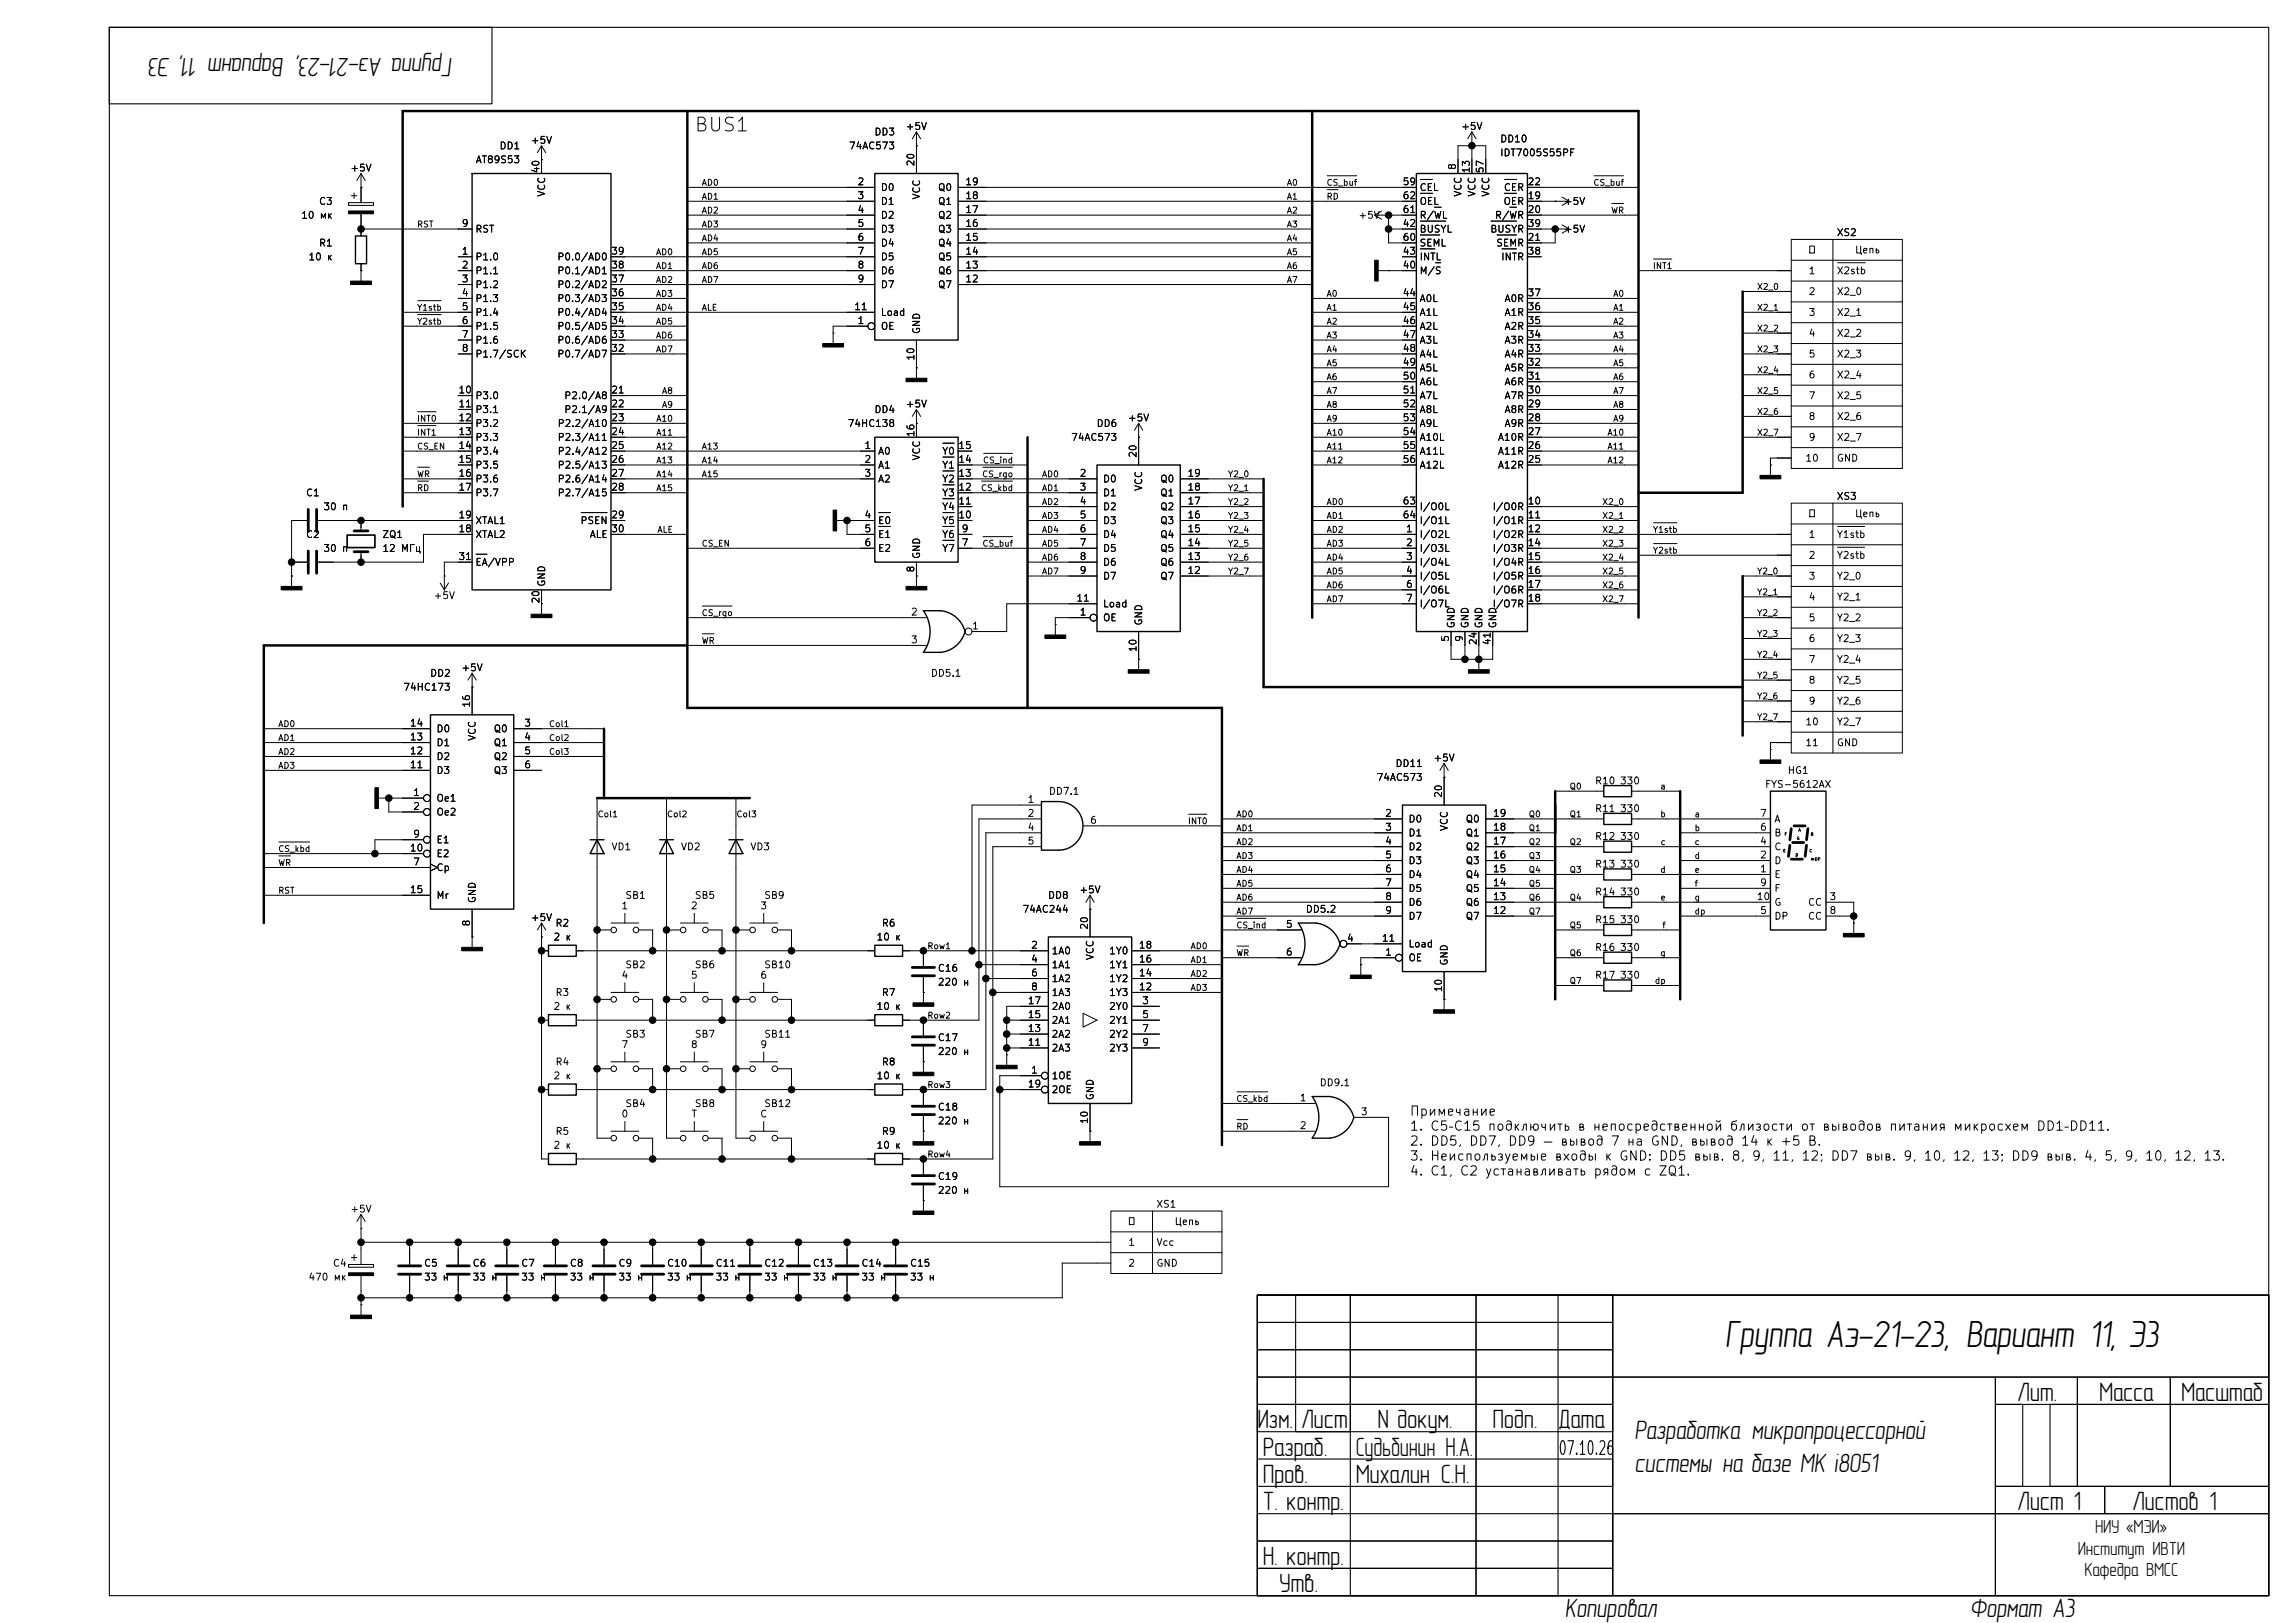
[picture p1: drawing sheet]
<svg xmlns="http://www.w3.org/2000/svg" width="420mm" height="297mm" viewBox="0 0 420 297" stroke-linecap="round" stroke-linejoin="round" font-family="sans-serif">
<defs><g id="words">
<text font-size="7" x="315.5" y="246.5">Группа Аэ-21-23, Вариант 11, Э3</text>
<g font-size="4.9">
<text x="82.8" y="10.6" transform="rotate(-180 82.8 10.6)">Группа Аэ-21-23, Вариант 11, Э3</text>
<text x="369" y="256.4">Лит.</text>
<text x="384" y="256.4">Масса</text>
<text x="399" y="256.4">Масштаб</text>
<text x="230" y="261.4">Изм.</text>
<text x="238" y="261.4">Лист</text>
<text x="252" y="261.4">N докум.</text>
<text x="273" y="261.4">Подп.</text>
<text x="285" y="261.4">Дата</text>
<text x="299" y="263.4">Разработка микропроцессорной</text>
<text x="231" y="266.4">Разраб.</text>
<text x="248" y="266.4">Судьбинин Н.А.</text>
<text x="299" y="269.4">системы на базе МК i8051</text>
<text x="231" y="271.4">Пров.</text>
<text x="248" y="271.4">Михалин С.Н.</text>
<text x="231" y="276.4">Т. контр.</text>
<text x="369" y="276.4">Лист 1</text>
<text x="390" y="276.4">Листов 1</text>
<text x="231" y="286.4">Н. контр.</text>
<text x="234" y="291.4">Утв.</text>
<text x="286.3" y="295.9">Копировал</text>
<text x="360.3" y="295.9">Формат А3</text>
</g>
<g font-size="3.5">
<text x="383.3" y="280.5">НИУ «МЭИ»</text>
<text x="380.1" y="284.5">Институт ИВТИ</text>
<text x="381.3" y="288.5">Кафедра ВМСС</text>
</g>
<g font-size="2.5">
<text x="126.9" y="24.7">BUS1</text>
<text x="285" y="266.9">07.10.26</text>
</g>
<g font-size="1.7">
<text x="257.7" y="204.6">Примечание</text>
<text x="257.7" y="207.3">1. C5–C15 подключить в непосредственной близости от выводов питания микросхем DD1–DD11.</text>
<text x="257.7" y="210.1">2. DD5, DD7, DD9 — вывод 7 на GND, вывод 14 к +5 В.</text>
<text x="257.7" y="212.8">3. Неиспользуемые входы к GND: DD5 выв. 8, 9, 11, 12; DD7 выв. 9, 10, 12, 13; DD9 выв. 4, 5, 9, 10, 12, 13.</text>
<text x="257.7" y="215.5">4. C1, C2 устанавливать рядом с ZQ1.</text>
</g>
<g font-size="1.3">
<text x="91.3" y="27.6">DD1</text>
<text x="97" y="26.6">+5V</text>
<text x="155.2" y="27.6">74AC573</text>
<text x="159.8" y="25.1">DD3</text>
<text x="165.6" y="24.1">+5V</text>
<text x="267.2" y="24.1">+5V</text>
<text x="274.3" y="26.4">DD10</text>
<text x="274.3" y="28.9">IDT7005S55PF</text>
<text x="64" y="31.7">+5V</text>
<text x="86.9" y="30.2">AT89S53</text>
<text x="99" y="31.8" transform="rotate(-90 99 31.8)">40</text>
<text x="156.7" y="34.2">2</text>
<text x="161" y="35.3">D0</text>
<text x="167.6" y="30.5" transform="rotate(-90 167.6 30.5)">20</text>
<text x="171.5" y="35.3">Q0</text>
<text x="176.5" y="34.2">19</text>
<text x="256.5" y="34.2">59</text>
<text x="259.6" y="35.3">CEL</text>
<text x="266.6" y="31.2" transform="rotate(-90 266.6 31.2)">8</text>
<text x="269.2" y="31.8" transform="rotate(-90 269.2 31.8)">13</text>
<text x="271.7" y="31.8" transform="rotate(-90 271.7 31.8)">57</text>
<text x="275" y="35.3">CER</text>
<text x="279.3" y="34.2">22</text>
<text x="55" y="40.3">10 мк</text>
<text x="58.2" y="37.8">C3</text>
<text x="84.4" y="41.8">9</text>
<text x="100" y="36.1" transform="rotate(-90 100 36.1)">VCC</text>
<text x="156.7" y="36.7">3</text>
<text x="156.7" y="39.3">4</text>
<text x="156.7" y="41.8">5</text>
<text x="161" y="37.8">D1</text>
<text x="161" y="40.3">D2</text>
<text x="168.6" y="36.6" transform="rotate(-90 168.6 36.6)">VCC</text>
<text x="171.5" y="40.3">Q2</text>
<text x="171.5" y="37.8">Q1</text>
<text x="176.5" y="41.8">16</text>
<text x="176.5" y="39.3">17</text>
<text x="176.5" y="36.7">18</text>
<text x="248.4" y="40.3">+5V</text>
<text x="256.5" y="41.8">42</text>
<text x="256.5" y="39.3">61</text>
<text x="256.5" y="36.7">62</text>
<text x="259.6" y="40.3">R/WL</text>
<text x="259.6" y="37.8">OEL</text>
<text x="267.7" y="36.1" transform="rotate(-90 267.7 36.1)">VCC</text>
<text x="270.2" y="36.1" transform="rotate(-90 270.2 36.1)">VCC</text>
<text x="272.7" y="36.1" transform="rotate(-90 272.7 36.1)">VCC</text>
<text x="273.3" y="40.3">R/WR</text>
<text x="274.9" y="37.8">OER</text>
<text x="279.3" y="36.7">19</text>
<text x="279.3" y="39.3">20</text>
<text x="279.3" y="41.8">39</text>
<text x="286" y="37.8">+5V</text>
<text x="56.3" y="48">10 к</text>
<text x="58.2" y="45.4">R1</text>
<text x="84.4" y="46.9">1</text>
<text x="86.8" y="48">P1.0</text>
<text x="86.8" y="42.9">RST</text>
<text x="101.8" y="48">P0.0/AD0</text>
<text x="111.7" y="46.9">39</text>
<text x="156.7" y="44.4">6</text>
<text x="156.7" y="46.9">7</text>
<text x="161" y="42.9">D3</text>
<text x="161" y="45.4">D4</text>
<text x="161" y="48">D5</text>
<text x="171.5" y="48">Q5</text>
<text x="171.5" y="45.4">Q4</text>
<text x="171.5" y="42.9">Q3</text>
<text x="176.5" y="46.9">14</text>
<text x="176.5" y="44.4">15</text>
<text x="256.5" y="46.9">43</text>
<text x="256.5" y="44.4">60</text>
<text x="259.6" y="42.9">BUSYL</text>
<text x="259.6" y="48">INTL</text>
<text x="259.6" y="45.4">SEML</text>
<text x="272.5" y="42.9">BUSYR</text>
<text x="273.6" y="45.4">SEMR</text>
<text x="274.5" y="48">INTR</text>
<text x="279.3" y="44.4">21</text>
<text x="279.3" y="46.9">38</text>
<text x="286" y="42.9">+5V</text>
<text x="330.6" y="46.7">№</text>
<text x="335.9" y="43.5">XS2</text>
<text x="339.2" y="46.7">Цепь</text>
<text x="84.4" y="52">3</text>
<text x="84.4" y="49.4">2</text>
<text x="86.8" y="53">P1.2</text>
<text x="86.8" y="50.5">P1.1</text>
<text x="101.8" y="53">P0.2/AD2</text>
<text x="101.8" y="50.5">P0.1/AD1</text>
<text x="111.7" y="52">37</text>
<text x="111.7" y="49.4">38</text>
<text x="156.7" y="49.4">8</text>
<text x="156.7" y="52">9</text>
<text x="161" y="50.5">D6</text>
<text x="161" y="53">D7</text>
<text x="171.5" y="53">Q7</text>
<text x="171.5" y="50.5">Q6</text>
<text x="176.5" y="52">12</text>
<text x="176.5" y="49.4">13</text>
<text x="256.5" y="49.4">40</text>
<text x="259.6" y="50.5">M/S</text>
<text x="330.7" y="50.5">1</text>
<text x="335.9" y="50.5">X2stb</text>
<text x="84.4" y="54.5">4</text>
<text x="84.4" y="57.1">5</text>
<text x="84.4" y="59.6">6</text>
<text x="86.8" y="55.6">P1.3</text>
<text x="86.8" y="58.1">P1.4</text>
<text x="101.8" y="58.1">P0.4/AD4</text>
<text x="101.8" y="55.6">P0.3/AD3</text>
<text x="111.7" y="59.6">34</text>
<text x="111.7" y="57.1">35</text>
<text x="111.7" y="54.5">36</text>
<text x="156.1" y="57.1">11</text>
<text x="156.7" y="59.6">1</text>
<text x="161" y="58.1">Load</text>
<text x="256.5" y="54.5">44</text>
<text x="256.5" y="57.1">45</text>
<text x="256.5" y="59.6">46</text>
<text x="259.6" y="55.6">A0L</text>
<text x="259.6" y="58.1">A1L</text>
<text x="275.1" y="58.1">A1R</text>
<text x="275.1" y="55.6">A0R</text>
<text x="279.3" y="59.6">35</text>
<text x="279.3" y="57.1">36</text>
<text x="279.3" y="54.5">37</text>
<text x="330.7" y="54.3">2</text>
<text x="330.7" y="58.1">3</text>
<text x="335.9" y="54.3">X2_0</text>
<text x="335.9" y="58.1">X2_1</text>
<text x="84.4" y="62.1">7</text>
<text x="84.4" y="64.7">8</text>
<text x="86.8" y="60.7">P1.5</text>
<text x="86.8" y="63.2">P1.6</text>
<text x="86.8" y="65.7">P1.7/SCK</text>
<text x="101.8" y="65.7">P0.7/AD7</text>
<text x="101.8" y="63.2">P0.6/AD6</text>
<text x="101.8" y="60.7">P0.5/AD5</text>
<text x="111.7" y="64.7">32</text>
<text x="111.7" y="62.1">33</text>
<text x="161" y="60.7">OE</text>
<text x="168.6" y="61.2" transform="rotate(-90 168.6 61.2)">GND</text>
<text x="256.5" y="62.1">47</text>
<text x="256.5" y="64.7">48</text>
<text x="259.6" y="60.7">A2L</text>
<text x="259.6" y="63.2">A3L</text>
<text x="259.6" y="65.7">A4L</text>
<text x="275.1" y="65.7">A4R</text>
<text x="275.1" y="63.2">A3R</text>
<text x="275.1" y="60.7">A2R</text>
<text x="279.3" y="64.7">33</text>
<text x="279.3" y="62.1">34</text>
<text x="330.7" y="61.9">4</text>
<text x="330.7" y="65.7">5</text>
<text x="335.9" y="61.9">X2_2</text>
<text x="335.9" y="65.7">X2_3</text>
<text x="167.6" y="66.1" transform="rotate(-90 167.6 66.1)">10</text>
<text x="256.5" y="67.2">49</text>
<text x="256.5" y="69.8">50</text>
<text x="259.6" y="68.3">A5L</text>
<text x="259.6" y="70.8">A6L</text>
<text x="275.1" y="70.8">A6R</text>
<text x="275.1" y="68.3">A5R</text>
<text x="279.3" y="69.8">31</text>
<text x="279.3" y="67.2">32</text>
<text x="330.7" y="69.5">6</text>
<text x="335.9" y="69.5">X2_4</text>
<text x="83.8" y="72.3">10</text>
<text x="83.8" y="74.8">11</text>
<text x="83.8" y="77.4">12</text>
<text x="86.8" y="73.4">P3.0</text>
<text x="86.8" y="75.9">P3.1</text>
<text x="103.1" y="73.4">P2.0/A8</text>
<text x="103.1" y="75.9">P2.1/A9</text>
<text x="111.7" y="72.3">21</text>
<text x="111.7" y="74.8">22</text>
<text x="111.7" y="77.4">23</text>
<text x="159.8" y="75.9">DD4</text>
<text x="165.6" y="74.9">+5V</text>
<text x="206.2" y="77.4">+5V</text>
<text x="256.5" y="72.3">51</text>
<text x="256.5" y="74.8">52</text>
<text x="256.5" y="77.4">53</text>
<text x="259.6" y="73.4">A7L</text>
<text x="259.6" y="75.9">A8L</text>
<text x="275.1" y="75.9">A8R</text>
<text x="275.1" y="73.4">A7R</text>
<text x="279.3" y="77.4">28</text>
<text x="279.3" y="74.8">29</text>
<text x="279.3" y="72.3">30</text>
<text x="330.7" y="73.4">7</text>
<text x="330.7" y="77.2">8</text>
<text x="335.9" y="73.4">X2_5</text>
<text x="335.9" y="77.2">X2_6</text>
<text x="83.8" y="79.9">13</text>
<text x="83.8" y="82.5">14</text>
<text x="86.8" y="78.4">P3.2</text>
<text x="86.8" y="81">P3.3</text>
<text x="86.8" y="83.5">P3.4</text>
<text x="101.9" y="78.4">P2.2/A10</text>
<text x="101.9" y="81">P2.3/A11</text>
<text x="101.9" y="83.5">P2.4/A12</text>
<text x="111.7" y="79.9">24</text>
<text x="111.7" y="82.5">25</text>
<text x="154.9" y="78.4">74HC138</text>
<text x="158" y="82.5">1</text>
<text x="160.5" y="83.5">A0</text>
<text x="167.6" y="80.1" transform="rotate(-90 167.6 80.1)">16</text>
<text x="172.2" y="83.5">Y0</text>
<text x="175.2" y="82.5">15</text>
<text x="195.8" y="81">74AC573</text>
<text x="200.5" y="78.4">DD6</text>
<text x="208.2" y="83.9" transform="rotate(-90 208.2 83.9)">20</text>
<text x="256.5" y="79.9">54</text>
<text x="256.5" y="82.5">55</text>
<text x="259.6" y="78.4">A9L</text>
<text x="259.6" y="81">A10L</text>
<text x="259.6" y="83.5">A11L</text>
<text x="273.9" y="83.5">A11R</text>
<text x="273.9" y="81">A10R</text>
<text x="275.1" y="78.4">A9R</text>
<text x="279.3" y="82.5">26</text>
<text x="279.3" y="79.9">27</text>
<text x="330.7" y="81">9</text>
<text x="335.9" y="81">X2_7</text>
<text x="83.8" y="85">15</text>
<text x="83.8" y="87.5">16</text>
<text x="86.8" y="86.1">P3.5</text>
<text x="86.8" y="88.6">P3.6</text>
<text x="101.9" y="86.1">P2.5/A13</text>
<text x="101.9" y="88.6">P2.6/A14</text>
<text x="111.7" y="85">26</text>
<text x="111.7" y="87.5">27</text>
<text x="158" y="85">2</text>
<text x="158" y="87.5">3</text>
<text x="160.5" y="86.1">A1</text>
<text x="160.5" y="88.6">A2</text>
<text x="168.6" y="84.4" transform="rotate(-90 168.6 84.4)">VCC</text>
<text x="172.2" y="88.6">Y2</text>
<text x="172.2" y="86.1">Y1</text>
<text x="175.2" y="87.5">13</text>
<text x="175.2" y="85">14</text>
<text x="197.4" y="87.5">2</text>
<text x="201.6" y="88.6">D0</text>
<text x="209.2" y="90" transform="rotate(-90 209.2 90)">VCC</text>
<text x="212.1" y="88.6">Q0</text>
<text x="217.1" y="87.5">19</text>
<text x="256.5" y="85">56</text>
<text x="259.6" y="86.1">A12L</text>
<text x="273.9" y="86.1">A12R</text>
<text x="279.3" y="85">25</text>
<text x="330.1" y="84.8">10</text>
<text x="335.9" y="84.8">GND</text>
<text x="55.9" y="91.1">C1</text>
<text x="59" y="93.7">30 п</text>
<text x="83.8" y="90.1">17</text>
<text x="83.8" y="95.2">19</text>
<text x="86.8" y="91.1">P3.7</text>
<text x="101.9" y="91.1">P2.7/A15</text>
<text x="111.7" y="90.1">28</text>
<text x="111.7" y="95.2">29</text>
<text x="158" y="95.2">4</text>
<text x="172.2" y="93.7">Y4</text>
<text x="172.2" y="91.1">Y3</text>
<text x="175.2" y="95.2">10</text>
<text x="175.2" y="92.6">11</text>
<text x="175.2" y="90.1">12</text>
<text x="197.4" y="90.1">3</text>
<text x="197.4" y="92.6">4</text>
<text x="197.4" y="95.2">5</text>
<text x="201.6" y="91.1">D1</text>
<text x="201.6" y="93.7">D2</text>
<text x="212.1" y="93.7">Q2</text>
<text x="212.1" y="91.1">Q1</text>
<text x="217.1" y="95.2">16</text>
<text x="217.1" y="92.6">17</text>
<text x="217.1" y="90.1">18</text>
<text x="256.5" y="92.6">63</text>
<text x="256.5" y="95.2">64</text>
<text x="259.6" y="93.7">I/O0L</text>
<text x="272.9" y="93.7">I/O0R</text>
<text x="279.3" y="92.6">10</text>
<text x="279.3" y="95.2">11</text>
<text x="330.6" y="94.9">№</text>
<text x="335.9" y="91.8">XS3</text>
<text x="339.2" y="94.9">Цепь</text>
<text x="55.9" y="98.8">C2</text>
<text x="59" y="101.3">30 п</text>
<text x="69.8" y="98.8">ZQ1</text>
<text x="69.8" y="101.3">12 МГц</text>
<text x="83.8" y="97.7">18</text>
<text x="86.8" y="98.8">XTAL2</text>
<text x="86.8" y="96.2">XTAL1</text>
<text x="106.1" y="96.2">PSEN</text>
<text x="107.8" y="98.8">ALE</text>
<text x="111.7" y="97.7">30</text>
<text x="158" y="97.7">5</text>
<text x="158" y="100.2">6</text>
<text x="160.5" y="96.2">E0</text>
<text x="160.5" y="98.8">E1</text>
<text x="160.5" y="101.3">E2</text>
<text x="172.2" y="101.3">Y7</text>
<text x="172.2" y="98.8">Y6</text>
<text x="172.2" y="96.2">Y5</text>
<text x="175.8" y="100.2">7</text>
<text x="175.8" y="97.7">9</text>
<text x="197.4" y="97.7">6</text>
<text x="197.4" y="100.2">7</text>
<text x="201.6" y="96.2">D3</text>
<text x="201.6" y="98.8">D4</text>
<text x="201.6" y="101.3">D5</text>
<text x="212.1" y="101.3">Q5</text>
<text x="212.1" y="98.8">Q4</text>
<text x="212.1" y="96.2">Q3</text>
<text x="217.1" y="100.2">14</text>
<text x="217.1" y="97.7">15</text>
<text x="257.1" y="97.7">1</text>
<text x="257.1" y="100.2">2</text>
<text x="259.6" y="98.8">I/O2L</text>
<text x="259.6" y="101.3">I/O3L</text>
<text x="259.6" y="96.2">I/O1L</text>
<text x="272.9" y="96.2">I/O1R</text>
<text x="272.9" y="98.8">I/O2R</text>
<text x="272.9" y="101.3">I/O3R</text>
<text x="279.3" y="97.7">12</text>
<text x="279.3" y="100.2">14</text>
<text x="330.7" y="98.8">1</text>
<text x="335.9" y="98.8">Y1stb</text>
<text x="83.8" y="102.8">31</text>
<text x="86.8" y="103.8">EA/VPP</text>
<text x="100" y="107.5" transform="rotate(-90 100 107.5)">GND</text>
<text x="167.6" y="104.9" transform="rotate(-90 167.6 104.9)">8</text>
<text x="168.6" y="102.4" transform="rotate(-90 168.6 102.4)">GND</text>
<text x="197.4" y="102.8">8</text>
<text x="197.4" y="105.3">9</text>
<text x="201.6" y="103.8">D6</text>
<text x="201.6" y="106.4">D7</text>
<text x="212.1" y="106.4">Q7</text>
<text x="212.1" y="103.8">Q6</text>
<text x="217.1" y="105.3">12</text>
<text x="217.1" y="102.8">13</text>
<text x="257.1" y="102.8">3</text>
<text x="257.1" y="105.3">4</text>
<text x="257.1" y="107.9">6</text>
<text x="259.6" y="103.8">I/O4L</text>
<text x="259.6" y="106.4">I/O5L</text>
<text x="272.9" y="103.8">I/O4R</text>
<text x="272.9" y="106.4">I/O5R</text>
<text x="279.3" y="102.8">15</text>
<text x="279.3" y="105.3">16</text>
<text x="279.3" y="107.9">17</text>
<text x="330.7" y="102.6">2</text>
<text x="330.7" y="106.4">3</text>
<text x="335.9" y="102.6">Y2stb</text>
<text x="335.9" y="106.4">Y2_0</text>
<text x="79.2" y="109.9">+5V</text>
<text x="99" y="110.6" transform="rotate(-90 99 110.6)">20</text>
<text x="166.5" y="112.9">2</text>
<text x="196.8" y="110.4">11</text>
<text x="197.4" y="112.9">1</text>
<text x="201.6" y="114">OE</text>
<text x="201.6" y="111.5">Load</text>
<text x="257.1" y="110.4">7</text>
<text x="259.6" y="108.9">I/O6L</text>
<text x="259.6" y="111.5">I/O7L</text>
<text x="272.9" y="108.9">I/O6R</text>
<text x="272.9" y="111.5">I/O7R</text>
<text x="279.3" y="110.4">18</text>
<text x="330.7" y="110.2">4</text>
<text x="330.7" y="114">5</text>
<text x="335.9" y="110.2">Y2_1</text>
<text x="335.9" y="114">Y2_2</text>
<text x="166.5" y="118">3</text>
<text x="177.7" y="115.5">1</text>
<text x="208.2" y="119.4" transform="rotate(-90 208.2 119.4)">10</text>
<text x="209.2" y="114.6" transform="rotate(-90 209.2 114.6)">GND</text>
<text x="265.3" y="117.6" transform="rotate(-90 265.3 117.6)">5</text>
<text x="266.4" y="115.1" transform="rotate(-90 266.4 115.1)">GND</text>
<text x="267.9" y="117.6" transform="rotate(-90 267.9 117.6)">9</text>
<text x="268.9" y="115.1" transform="rotate(-90 268.9 115.1)">GND</text>
<text x="270.4" y="118.2" transform="rotate(-90 270.4 118.2)">24</text>
<text x="271.5" y="115.1" transform="rotate(-90 271.5 115.1)">GND</text>
<text x="273" y="118.2" transform="rotate(-90 273 118.2)">41</text>
<text x="274" y="115.1" transform="rotate(-90 274 115.1)">GND</text>
<text x="330.7" y="117.8">6</text>
<text x="335.9" y="117.8">Y2_3</text>
<text x="78.6" y="124.2">DD2</text>
<text x="84.3" y="123.1">+5V</text>
<text x="170.2" y="124.2">DD5.1</text>
<text x="330.7" y="121.6">7</text>
<text x="330.7" y="125.4">8</text>
<text x="335.9" y="121.6">Y2_4</text>
<text x="335.9" y="125.4">Y2_5</text>
<text x="73.7" y="126.7">74HC173</text>
<text x="86.3" y="129.6" transform="rotate(-90 86.3 129.6)">16</text>
<text x="330.7" y="129.2">9</text>
<text x="335.9" y="129.2">Y2_6</text>
<text x="74.9" y="135.8">13</text>
<text x="74.9" y="133.3">14</text>
<text x="79.7" y="136.9">D1</text>
<text x="79.7" y="134.3">D0</text>
<text x="87.3" y="135.7" transform="rotate(-90 87.3 135.7)">VCC</text>
<text x="90.2" y="134.3">Q0</text>
<text x="90.2" y="136.9">Q1</text>
<text x="95.8" y="133.3">3</text>
<text x="95.8" y="135.8">4</text>
<text x="330.1" y="133">10</text>
<text x="330.1" y="136.9">11</text>
<text x="335.9" y="133">Y2_7</text>
<text x="335.9" y="136.9">GND</text>
<text x="74.9" y="140.9">11</text>
<text x="74.9" y="138.3">12</text>
<text x="79.7" y="141.9">D3</text>
<text x="79.7" y="139.4">D2</text>
<text x="90.2" y="139.4">Q2</text>
<text x="90.2" y="141.9">Q3</text>
<text x="95.8" y="138.3">5</text>
<text x="95.8" y="140.9">6</text>
<text x="251.7" y="143.2">74AC573</text>
<text x="255.2" y="140.7">DD11</text>
<text x="262.1" y="139.6">+5V</text>
<text x="291.7" y="143.8">R10</text>
<text x="296.2" y="143.8">330</text>
<text x="326.9" y="141.9">HG1</text>
<text x="75.5" y="146">1</text>
<text x="75.5" y="148.5">2</text>
<text x="79.7" y="147">Oe1</text>
<text x="79.7" y="149.6">Oe2</text>
<text x="187.9" y="147.2">1</text>
<text x="187.9" y="149.8">2</text>
<text x="191.8" y="145.7">DD7.1</text>
<text x="253.3" y="149.8">2</text>
<text x="264.1" y="146.1" transform="rotate(-90 264.1 146.1)">20</text>
<text x="273" y="149.8">19</text>
<text x="291.7" y="148.9">R11</text>
<text x="296.2" y="148.9">330</text>
<text x="321.8" y="149.8">7</text>
<text x="322.8" y="144.5">FYS-5612AX</text>
<text x="75.5" y="153.6">9</text>
<text x="79.7" y="154.6">E1</text>
<text x="111.7" y="155.9">VD1</text>
<text x="124.4" y="155.9">VD2</text>
<text x="137.1" y="155.9">VD3</text>
<text x="187.9" y="152.3">4</text>
<text x="187.9" y="154.9">5</text>
<text x="199.3" y="151">6</text>
<text x="253.3" y="152.3">3</text>
<text x="253.3" y="154.9">4</text>
<text x="257.5" y="150.8">D0</text>
<text x="257.5" y="153.4">D1</text>
<text x="257.5" y="155.9">D2</text>
<text x="265.1" y="152.2" transform="rotate(-90 265.1 152.2)">VCC</text>
<text x="268" y="155.9">Q2</text>
<text x="268" y="153.4">Q1</text>
<text x="268" y="150.8">Q0</text>
<text x="273" y="154.9">17</text>
<text x="273" y="152.3">18</text>
<text x="291.7" y="154">R12</text>
<text x="296.2" y="154">330</text>
<text x="321.8" y="154.9">4</text>
<text x="321.8" y="152.3">6</text>
<text x="324.5" y="155.9">C</text>
<text x="324.5" y="153.4">B</text>
<text x="324.5" y="150.8">A</text>
<text x="74.9" y="156.1">10</text>
<text x="75.5" y="158.7">7</text>
<text x="79.7" y="159.7">Cp</text>
<text x="79.7" y="157.2">E2</text>
<text x="253.3" y="157.4">5</text>
<text x="253.3" y="159.9">6</text>
<text x="257.5" y="158.4">D3</text>
<text x="257.5" y="161">D4</text>
<text x="268" y="161">Q4</text>
<text x="268" y="158.4">Q3</text>
<text x="273" y="159.9">15</text>
<text x="273" y="157.4">16</text>
<text x="291.7" y="159.1">R13</text>
<text x="296.2" y="159.1">330</text>
<text x="321.8" y="159.9">1</text>
<text x="321.8" y="157.4">2</text>
<text x="324.5" y="161">E</text>
<text x="324.5" y="158.4">D</text>
<text x="74.9" y="163.7">15</text>
<text x="79.7" y="164.8">Mr</text>
<text x="87.3" y="165.4" transform="rotate(-90 87.3 165.4)">GND</text>
<text x="113.6" y="166.7">1</text>
<text x="114.3" y="164.8">SB1</text>
<text x="126.3" y="166.7">2</text>
<text x="127" y="164.8">SB5</text>
<text x="139" y="166.7">3</text>
<text x="139.7" y="164.8">SB9</text>
<text x="186.9" y="167.3">74AC244</text>
<text x="191.6" y="164.8">DD8</text>
<text x="197.3" y="163.8">+5V</text>
<text x="238.7" y="167.3">DD5.2</text>
<text x="253.3" y="162.5">7</text>
<text x="253.3" y="165">8</text>
<text x="253.3" y="167.6">9</text>
<text x="257.5" y="163.5">D5</text>
<text x="257.5" y="166.1">D6</text>
<text x="268" y="166.1">Q6</text>
<text x="268" y="163.5">Q5</text>
<text x="273" y="167.6">12</text>
<text x="273" y="165">13</text>
<text x="273" y="162.5">14</text>
<text x="291.7" y="164.2">R14</text>
<text x="296.2" y="164.2">330</text>
<text x="321.2" y="165">10</text>
<text x="321.8" y="167.6">5</text>
<text x="321.8" y="162.5">9</text>
<text x="324.5" y="163.5">F</text>
<text x="324.5" y="166.1">G</text>
<text x="330.6" y="166.1">CC</text>
<text x="334.5" y="165">3</text>
<text x="334.5" y="167.6">8</text>
<text x="86.3" y="169.6" transform="rotate(-90 86.3 169.6)">8</text>
<text x="97" y="168.9">+5V</text>
<text x="101.1" y="172.4">2 к</text>
<text x="101.5" y="169.9">R2</text>
<text x="160.2" y="172.4">10 к</text>
<text x="161.2" y="169.9">R6</text>
<text x="188.5" y="173.9">2</text>
<text x="199.3" y="170.2" transform="rotate(-90 199.3 170.2)">20</text>
<text x="208.2" y="173.9">18</text>
<text x="235.1" y="170.1">5</text>
<text x="246.3" y="172.6">4</text>
<text x="252.7" y="172.6">11</text>
<text x="257.5" y="168.6">D7</text>
<text x="257.5" y="173.7">Load</text>
<text x="268" y="168.6">Q7</text>
<text x="291.7" y="169.2">R15</text>
<text x="296.2" y="169.2">330</text>
<text x="324.5" y="168.6">DP</text>
<text x="330.6" y="168.6">CC</text>
<text x="113.6" y="179.4">4</text>
<text x="114.3" y="177.5">SB2</text>
<text x="126.3" y="179.4">5</text>
<text x="127" y="177.5">SB6</text>
<text x="139" y="179.4">6</text>
<text x="139.7" y="177.5">SB10</text>
<text x="171.4" y="178.1">C16</text>
<text x="188.5" y="176.4">4</text>
<text x="188.5" y="179">6</text>
<text x="192.3" y="175">1A0</text>
<text x="192.3" y="177.5">1A1</text>
<text x="200.4" y="175.8" transform="rotate(-90 200.4 175.8)">VCC</text>
<text x="202.8" y="177.5">1Y1</text>
<text x="202.8" y="175">1Y0</text>
<text x="208.2" y="179">14</text>
<text x="208.2" y="176.4">16</text>
<text x="235.1" y="175.2">6</text>
<text x="253.3" y="175.2">1</text>
<text x="257.5" y="176.2">OE</text>
<text x="265.1" y="176.8" transform="rotate(-90 265.1 176.8)">GND</text>
<text x="291.7" y="174.3">R16</text>
<text x="291.7" y="179.4">R17</text>
<text x="296.2" y="174.3">330</text>
<text x="296.2" y="179.4">330</text>
<text x="101.1" y="185.1">2 к</text>
<text x="101.5" y="182.6">R3</text>
<text x="160.2" y="185.1">10 к</text>
<text x="161.2" y="182.6">R7</text>
<text x="171.4" y="180.7">220 н</text>
<text x="187.9" y="184.1">17</text>
<text x="188.5" y="181.5">8</text>
<text x="192.3" y="180">1A2</text>
<text x="192.3" y="182.6">1A3</text>
<text x="192.3" y="185.1">2A0</text>
<text x="202.8" y="185.1">2Y0</text>
<text x="202.8" y="182.6">1Y3</text>
<text x="202.8" y="180">1Y2</text>
<text x="208.2" y="181.5">12</text>
<text x="208.8" y="184.1">3</text>
<text x="264.1" y="181.7" transform="rotate(-90 264.1 181.7)">10</text>
<text x="114.3" y="190.2">SB3</text>
<text x="127" y="190.2">SB7</text>
<text x="139.7" y="190.2">SB11</text>
<text x="171.4" y="190.8">C17</text>
<text x="187.9" y="191.7">11</text>
<text x="187.9" y="189.1">13</text>
<text x="187.9" y="186.6">15</text>
<text x="192.3" y="190.2">2A2</text>
<text x="192.3" y="187.7">2A1</text>
<text x="202.8" y="187.7">2Y1</text>
<text x="202.8" y="190.2">2Y2</text>
<text x="208.8" y="186.6">5</text>
<text x="208.8" y="189.1">7</text>
<text x="208.8" y="191.7">9</text>
<text x="101.1" y="197.8">2 к</text>
<text x="101.5" y="195.3">R4</text>
<text x="113.6" y="192.1">7</text>
<text x="126.3" y="192.1">8</text>
<text x="139" y="192.1">9</text>
<text x="160.2" y="197.8">10 к</text>
<text x="161.2" y="195.3">R8</text>
<text x="171.4" y="193.4">220 н</text>
<text x="188.5" y="196.8">1</text>
<text x="192.3" y="197.8">1OE</text>
<text x="192.3" y="192.7">2A3</text>
<text x="202.8" y="192.7">2Y3</text>
<text x="114.3" y="202.9">SB4</text>
<text x="127" y="202.9">SB8</text>
<text x="139.7" y="202.9">SB12</text>
<text x="171.4" y="203.5">C18</text>
<text x="187.9" y="199.3">19</text>
<text x="192.3" y="200.4">2OE</text>
<text x="200.4" y="201.4" transform="rotate(-90 200.4 201.4)">GND</text>
<text x="237.6" y="201.8">1</text>
<text x="241.3" y="199.1">DD9.1</text>
<text x="101.5" y="208">R5</text>
<text x="113.6" y="204.8">0</text>
<text x="126.4" y="204.8">Т</text>
<text x="138.9" y="204.8">С</text>
<text x="161.2" y="208">R9</text>
<text x="171.4" y="206.1">220 н</text>
<text x="199.3" y="205.8" transform="rotate(-90 199.3 205.8)">10</text>
<text x="237.6" y="206.9">2</text>
<text x="248.8" y="204.4">3</text>
<text x="101.1" y="210.5">2 к</text>
<text x="160.2" y="210.5">10 к</text>
<text x="171.4" y="216.2">C19</text>
<text x="171.4" y="218.8">220 н</text>
<text x="211.4" y="221.3">XS1</text>
<text x="64" y="222.2">+5V</text>
<text x="206.2" y="224.5">№</text>
<text x="214.7" y="224.5">Цепь</text>
<text x="60.8" y="232.1">C4</text>
<text x="77.5" y="232.1">C5</text>
<text x="86.3" y="232.1">C6</text>
<text x="95.2" y="232.1">C7</text>
<text x="104.1" y="232.1">C8</text>
<text x="113" y="232.1">C9</text>
<text x="121.9" y="232.1">C10</text>
<text x="130.8" y="232.1">C11</text>
<text x="139.7" y="232.1">C12</text>
<text x="148.6" y="232.1">C13</text>
<text x="157.5" y="232.1">C14</text>
<text x="166.4" y="232.1">C15</text>
<text x="206.3" y="228.3">1</text>
<text x="206.3" y="232.1">2</text>
<text x="211.4" y="228.3">Vcc</text>
<text x="211.4" y="232.1">GND</text>
<text x="56.3" y="234.6">470 мк</text>
<text x="77.5" y="234.6">33 н</text>
<text x="86.3" y="234.6">33 н</text>
<text x="95.2" y="234.6">33 н</text>
<text x="104.1" y="234.6">33 н</text>
<text x="113" y="234.6">33 н</text>
<text x="121.9" y="234.6">33 н</text>
<text x="130.8" y="234.6">33 н</text>
<text x="139.7" y="234.6">33 н</text>
<text x="148.6" y="234.6">33 н</text>
<text x="157.5" y="234.6">33 н</text>
<text x="166.4" y="234.6">33 н</text>
</g>
<g font-size="1.1">
<text x="128.3" y="34.3">AD0</text>
<text x="235.3" y="34.3">A0</text>
<text x="242.6" y="34.3">CS_buf</text>
<text x="291.4" y="34.3">CS_buf</text>
<text x="76.2" y="41.9">RST</text>
<text x="128.3" y="36.8">AD1</text>
<text x="128.3" y="39.3">AD2</text>
<text x="128.3" y="41.9">AD3</text>
<text x="235.3" y="36.8">A1</text>
<text x="235.3" y="39.3">A2</text>
<text x="235.3" y="41.9">A3</text>
<text x="242.6" y="36.8">RD</text>
<text x="294.6" y="39.3">WR</text>
<text x="119.9" y="47">AD0</text>
<text x="128.3" y="47">AD5</text>
<text x="128.3" y="44.4">AD4</text>
<text x="235.3" y="44.4">A4</text>
<text x="235.3" y="47">A5</text>
<text x="119.9" y="52">AD2</text>
<text x="119.9" y="49.5">AD1</text>
<text x="128.3" y="52">AD7</text>
<text x="128.3" y="49.5">AD6</text>
<text x="235.3" y="49.5">A6</text>
<text x="235.3" y="52">A7</text>
<text x="302.3" y="49.5">INT1</text>
<text x="321.3" y="53.3">X2_0</text>
<text x="76.2" y="57.1">Y1stb</text>
<text x="76.2" y="59.7">Y2stb</text>
<text x="119.9" y="59.7">AD5</text>
<text x="119.9" y="57.1">AD4</text>
<text x="119.9" y="54.6">AD3</text>
<text x="128.3" y="57.1">ALE</text>
<text x="242.6" y="57.1">A1</text>
<text x="242.6" y="59.7">A2</text>
<text x="242.6" y="54.6">A0</text>
<text x="295" y="59.7">A2</text>
<text x="295" y="54.6">A0</text>
<text x="295" y="57.1">A1</text>
<text x="321.3" y="57.1">X2_1</text>
<text x="119.9" y="64.7">AD7</text>
<text x="119.9" y="62.2">AD6</text>
<text x="242.6" y="64.7">A4</text>
<text x="242.6" y="62.2">A3</text>
<text x="295" y="64.7">A4</text>
<text x="295" y="62.2">A3</text>
<text x="321.3" y="60.9">X2_2</text>
<text x="321.3" y="64.7">X2_3</text>
<text x="242.6" y="67.3">A5</text>
<text x="242.6" y="69.8">A6</text>
<text x="295" y="69.8">A6</text>
<text x="295" y="67.3">A5</text>
<text x="321.3" y="68.5">X2_4</text>
<text x="76.2" y="77.4">INT0</text>
<text x="119.9" y="77.4">A10</text>
<text x="121" y="74.9">A9</text>
<text x="121" y="72.4">A8</text>
<text x="242.6" y="77.4">A9</text>
<text x="242.6" y="72.4">A7</text>
<text x="242.6" y="74.9">A8</text>
<text x="295" y="72.4">A7</text>
<text x="295" y="77.4">A9</text>
<text x="295" y="74.9">A8</text>
<text x="321.3" y="72.4">X2_5</text>
<text x="321.3" y="76.2">X2_6</text>
<text x="76.2" y="82.5">CS_EN</text>
<text x="76.2" y="80">INT1</text>
<text x="119.9" y="82.5">A12</text>
<text x="119.9" y="80">A11</text>
<text x="128.3" y="82.5">A13</text>
<text x="242.6" y="82.5">A11</text>
<text x="242.6" y="80">A10</text>
<text x="293.9" y="82.5">A11</text>
<text x="293.9" y="80">A10</text>
<text x="321.3" y="80">X2_7</text>
<text x="76.2" y="87.6">WR</text>
<text x="119.9" y="87.6">A14</text>
<text x="119.9" y="85.1">A13</text>
<text x="128.3" y="85.1">A14</text>
<text x="128.3" y="87.6">A15</text>
<text x="179.6" y="87.6">CS_rgo</text>
<text x="179.7" y="85.1">CS_ind</text>
<text x="190.5" y="87.6">AD0</text>
<text x="224.5" y="87.6">Y2_0</text>
<text x="242.6" y="85.1">A12</text>
<text x="293.9" y="85.1">A12</text>
<text x="76.2" y="90.1">RD</text>
<text x="119.9" y="90.1">A15</text>
<text x="179.3" y="90.1">CS_kbd</text>
<text x="190.5" y="95.2">AD3</text>
<text x="190.5" y="90.1">AD1</text>
<text x="190.5" y="92.7">AD2</text>
<text x="224.5" y="92.7">Y2_2</text>
<text x="224.5" y="90.1">Y2_1</text>
<text x="224.5" y="95.2">Y2_3</text>
<text x="242.6" y="92.7">AD0</text>
<text x="242.6" y="95.2">AD1</text>
<text x="293" y="92.7">X2_0</text>
<text x="293" y="95.2">X2_1</text>
<text x="120.2" y="97.8">ALE</text>
<text x="128.3" y="100.3">CS_EN</text>
<text x="179.6" y="100.3">CS_buf</text>
<text x="190.5" y="97.8">AD4</text>
<text x="190.5" y="100.3">AD5</text>
<text x="224.5" y="97.8">Y2_4</text>
<text x="224.5" y="100.3">Y2_5</text>
<text x="242.6" y="100.3">AD3</text>
<text x="242.6" y="97.8">AD2</text>
<text x="293" y="97.8">X2_2</text>
<text x="293" y="100.3">X2_3</text>
<text x="302.3" y="97.8">Y1stb</text>
<text x="302.3" y="101.6">Y2stb</text>
<text x="190.5" y="105.4">AD7</text>
<text x="190.5" y="102.8">AD6</text>
<text x="224.5" y="102.8">Y2_6</text>
<text x="224.5" y="105.4">Y2_7</text>
<text x="242.6" y="102.8">AD4</text>
<text x="242.6" y="105.4">AD5</text>
<text x="242.6" y="107.9">AD6</text>
<text x="293" y="105.4">X2_5</text>
<text x="293" y="102.8">X2_4</text>
<text x="293" y="107.9">X2_6</text>
<text x="321.3" y="105.4">Y2_0</text>
<text x="128.3" y="113">CS_rgo</text>
<text x="242.6" y="110.5">AD7</text>
<text x="293" y="110.5">X2_7</text>
<text x="321.3" y="109.2">Y2_1</text>
<text x="321.3" y="113">Y2_2</text>
<text x="128.3" y="118.1">WR</text>
<text x="321.3" y="116.8">Y2_3</text>
<text x="321.3" y="124.4">Y2_5</text>
<text x="321.3" y="120.6">Y2_4</text>
<text x="321.3" y="128.2">Y2_6</text>
<text x="50.8" y="135.9">AD1</text>
<text x="50.8" y="133.3">AD0</text>
<text x="100.3" y="135.9">Col2</text>
<text x="100.3" y="133.3">Col1</text>
<text x="321.3" y="132">Y2_7</text>
<text x="50.8" y="138.4">AD2</text>
<text x="50.8" y="140.9">AD3</text>
<text x="100.3" y="138.4">Col3</text>
<text x="109.2" y="149.8">Col1</text>
<text x="121.9" y="149.8">Col2</text>
<text x="134.6" y="149.8">Col3</text>
<text x="226.1" y="149.8">AD0</text>
<text x="279.5" y="149.8">Q0</text>
<text x="287" y="144.7">Q0</text>
<text x="287" y="149.8">Q1</text>
<text x="303.6" y="144.7">a</text>
<text x="303.6" y="149.8">b</text>
<text x="309.9" y="149.8">a</text>
<text x="217.2" y="151.1">INT0</text>
<text x="226.1" y="154.9">AD2</text>
<text x="226.1" y="152.4">AD1</text>
<text x="279.5" y="152.4">Q1</text>
<text x="279.5" y="154.9">Q2</text>
<text x="287" y="154.9">Q2</text>
<text x="303.6" y="154.9">c</text>
<text x="309.9" y="154.9">c</text>
<text x="309.9" y="152.4">b</text>
<text x="50.8" y="158.7">WR</text>
<text x="50.8" y="156.2">CS_kbd</text>
<text x="226.1" y="160">AD4</text>
<text x="226.1" y="157.4">AD3</text>
<text x="279.5" y="160">Q4</text>
<text x="279.5" y="157.4">Q3</text>
<text x="287" y="160">Q3</text>
<text x="303.6" y="160">d</text>
<text x="309.9" y="160">e</text>
<text x="309.9" y="157.4">d</text>
<text x="50.8" y="163.8">RST</text>
<text x="226.1" y="162.5">AD5</text>
<text x="226.1" y="167.6">AD7</text>
<text x="226.1" y="165.1">AD6</text>
<text x="279.5" y="167.6">Q7</text>
<text x="279.5" y="165.1">Q6</text>
<text x="279.5" y="162.5">Q5</text>
<text x="287" y="165.1">Q4</text>
<text x="303.6" y="165.1">e</text>
<text x="309.9" y="162.5">f</text>
<text x="309.9" y="165.1">g</text>
<text x="309.9" y="167.6">dp</text>
<text x="169.5" y="174">Row1</text>
<text x="217.7" y="174">AD0</text>
<text x="226.1" y="170.1">CS_ind</text>
<text x="287" y="170.1">Q5</text>
<text x="304" y="170.1">f</text>
<text x="217.7" y="179">AD2</text>
<text x="217.7" y="176.5">AD1</text>
<text x="226.1" y="175.2">WR</text>
<text x="287" y="175.2">Q6</text>
<text x="303.6" y="175.2">g</text>
<text x="217.7" y="181.6">AD3</text>
<text x="287" y="180.3">Q7</text>
<text x="302.6" y="180.3">dp</text>
<text x="169.5" y="186.7">Row2</text>
<text x="169.5" y="199.4">Row3</text>
<text x="226.1" y="201.9">CS_kbd</text>
<text x="226.1" y="207">RD</text>
<text x="169.5" y="212.1">Row4</text>
</g>
<g font-size=".5">
<text x="326.4" y="153">F</text>
<text x="328.6" y="153.8">G</text>
<text x="328.9" y="152.3">A</text>
<text x="331.2" y="153">B</text>
<text x="326.1" y="156.1">E</text>
<text x="328.4" y="156.8">D</text>
<text x="330.9" y="156.1">C</text>
<text x="331.9" y="157.6">DP</text>
</g>
</g></defs>
<g fill="none" stroke="#000" stroke-width=".2">
<path d="M20 5h70v14h-70zM20 5h395v287h-395zM230 237h185v55h-185zM230 237h65v55h-65zM230 237h65v5h-65zM237 237h10v25h-10zM247 237h23v55h-23zM247 237h-10h10M270 237h15v55h-15zM295 237h120v15h-120zM230 242h65v5h-65zM230 247h65v5h-65z"/>
<path d="M230 252h65v5h-65zM230 257h65v5h-65zM295 252h70v25h-70zM365 252h15v5h-15zM365 257h5v15h-5zM375 257h5v15h-5zM380 252h17v5h-17zM380 257h17v15h-17zM397 252h18v5h-18zM397 257h18v15h-18zM230 277h65v5h-65zM230 267h65v5h-65z"/>
<path d="M295 277h70v15h-70zM365 277h50v15h-50zM365 272h20v5h-20zM385 272h30v5h-30zM230 287h65v5h-65zM230 282h65v5h-65z"/>
</g>
<g fill="#000" stroke="#000" stroke-width=".18">
<path d="M63.8 38.6h4.5v.5h-4.5zM64.1 51.4h3.8v.7h-3.8zM251.5 47.6h.6v3.8h-.6zM150.5 62.9h3.8v.6h-3.8zM165.7 69.2h3.8v.7h-3.8zM152.4 93.3h.6v3.9h-.6zM321.9 87h3.9v.6h-3.9zM51.4 107.3h3.8v.7h-3.8zM97.2 112.4h3.8v.6h-3.8zM165.7 107.3h3.8v.7h-3.8zM191.1 116.2h3.8v.6h-3.8zM206.4 122.6h3.8v.6h-3.8z"/>
<path d="M268.6 122.6h3.8v.6h-3.8zM321.9 139.1h3.9v.6h-3.9zM68.6 144.1h.6v3.9h-.6zM84.5 173.4h3.8v.6h-3.8zM247 178.4h3.8v.7h-3.8zM337.2 170.8h3.8v.7h-3.8zM167 183.5h3.8v.7h-3.8zM167 196.2h3.8v.7h-3.8zM182.2 194.9h3.9v.7h-3.9zM262.3 184.8h3.8v.6h-3.8zM167 208.9h3.8v.7h-3.8zM197.5 208.9h3.8v.7h-3.8z"/>
<path d="M63.8 232.9h4.5v.5h-4.5zM167 221.6h3.8v.6h-3.8zM64.1 240.7h3.8v.6h-3.8z"/>
<circle cx="254" cy="39.4" r=".6"/>
<circle cx="269.2" cy="26.7" r=".6"/>
<circle cx="66" cy="41.9" r=".6"/>
<circle cx="254" cy="41.9" r=".6"/>
<circle cx="284.5" cy="41.9" r=".6"/>
<circle cx="66" cy="95.2" r=".6"/>
<circle cx="154.9" cy="95.2" r=".6"/>
<circle cx="53.3" cy="102.9" r=".6"/>
<circle cx="66" cy="102.9" r=".6"/>
<circle cx="268" cy="120.6" r=".6"/>
<circle cx="270.5" cy="120.6" r=".6"/>
<circle cx="68.6" cy="156.2" r=".6"/>
<circle cx="71.1" cy="146" r=".6"/>
<circle cx="99.1" cy="174" r=".6"/>
<circle cx="109.2" cy="170.2" r=".6"/>
<circle cx="119.4" cy="174" r=".6"/>
<circle cx="121.9" cy="170.2" r=".6"/>
<circle cx="132.1" cy="174" r=".6"/>
<circle cx="134.6" cy="170.2" r=".6"/>
<circle cx="144.8" cy="174" r=".6"/>
<circle cx="168.9" cy="174" r=".6"/>
<circle cx="177.8" cy="174" r=".6"/>
<circle cx="179.1" cy="176.5" r=".6"/>
<circle cx="180.3" cy="179.1" r=".6"/>
<circle cx="339.1" cy="167.6" r=".6"/>
<circle cx="99.1" cy="186.7" r=".6"/>
<circle cx="99.1" cy="199.4" r=".6"/>
<circle cx="109.2" cy="195.6" r=".6"/>
<circle cx="109.2" cy="182.9" r=".6"/>
<circle cx="119.4" cy="186.7" r=".6"/>
<circle cx="119.4" cy="199.4" r=".6"/>
<circle cx="121.9" cy="195.6" r=".6"/>
<circle cx="121.9" cy="182.9" r=".6"/>
<circle cx="132.1" cy="186.7" r=".6"/>
<circle cx="132.1" cy="199.4" r=".6"/>
<circle cx="134.6" cy="195.6" r=".6"/>
<circle cx="134.6" cy="182.9" r=".6"/>
<circle cx="144.8" cy="186.7" r=".6"/>
<circle cx="144.8" cy="199.4" r=".6"/>
<circle cx="168.9" cy="199.4" r=".6"/>
<circle cx="168.9" cy="186.7" r=".6"/>
<circle cx="181.6" cy="181.6" r=".6"/>
<circle cx="182.9" cy="199.4" r=".6"/>
<circle cx="184.1" cy="191.8" r=".6"/>
<circle cx="184.1" cy="186.7" r=".6"/>
<circle cx="184.1" cy="189.2" r=".6"/>
<circle cx="119.4" cy="212.1" r=".6"/>
<circle cx="132.1" cy="212.1" r=".6"/>
<circle cx="144.8" cy="212.1" r=".6"/>
<circle cx="168.9" cy="212.1" r=".6"/>
<circle cx="66" cy="227.3" r=".6"/>
<circle cx="66" cy="237.5" r=".6"/>
<circle cx="74.9" cy="237.5" r=".6"/>
<circle cx="74.9" cy="227.3" r=".6"/>
<circle cx="83.8" cy="227.3" r=".6"/>
<circle cx="83.8" cy="237.5" r=".6"/>
<circle cx="92.7" cy="227.3" r=".6"/>
<circle cx="92.7" cy="237.5" r=".6"/>
<circle cx="101.6" cy="227.3" r=".6"/>
<circle cx="101.6" cy="237.5" r=".6"/>
<circle cx="110.5" cy="227.3" r=".6"/>
<circle cx="110.5" cy="237.5" r=".6"/>
<circle cx="119.4" cy="237.5" r=".6"/>
<circle cx="119.4" cy="227.3" r=".6"/>
<circle cx="128.3" cy="227.3" r=".6"/>
<circle cx="128.3" cy="237.5" r=".6"/>
<circle cx="137.2" cy="237.5" r=".6"/>
<circle cx="137.2" cy="227.3" r=".6"/>
<circle cx="146" cy="237.5" r=".6"/>
<circle cx="146" cy="227.3" r=".6"/>
<circle cx="154.9" cy="227.3" r=".6"/>
<circle cx="154.9" cy="237.5" r=".6"/>
<circle cx="163.8" cy="227.3" r=".6"/>
<circle cx="163.8" cy="237.5" r=".6"/>
</g>
<g fill="none" stroke="#000" stroke-width=".18">
<path d="M63.8 37.1h4.5v.5h-4.5zM64.3 35.8h1M64.8 35.3v1M66 34.3h.1M66 31.8v5.3M66 39.1v4.1M66 31.8l-.7 1.2M66 31.8l.8 1.2M99.1 29.2h.1M99.1 26.7v5.1M99.1 26.7l-.8 1.2M99.1 26.7l.7 1.2"/>
<path d="M125.7 34.3h34.3M125.7 36.8h34.3M125.7 39.4h34.3M167.6 26.7h.1M167.6 24.1v7.7M167.6 24.1l-.7 1.3M167.6 24.1l.8 1.3M175.3 34.3h83.8M175.3 36.8h83.8M175.3 39.4h64.7M242.8 32.2h5.4M242.8 34.7h2"/>
<path d="M251.5 39.4h7.6M251.5 39.4l1.2 .7M252.7 38.6l-1.2 .8M254 39.4h.1M254 39.4v5.1h5.1M259.8 35.4h2.2M259.8 32.8h2.2M262.4 37.9h1.2M266.7 31.8v-5.1h5.1v5.1M269.2 26.7h.1M269.2 24.1l-.7 1.3M269.2 24.1l.8 1.3"/>
<path d="M269.2 24.1v7.7M275.2 35.4h2.2M275.2 32.8h2.2M276.2 37.9h1.2M279.4 34.3h20.3M279.4 36.8h7.6M279.4 39.4h20.3M284.5 36.8h.1M285.7 36.1l1.3 .7M287 36.8l-1.3 .8M291.6 32.2h5.4M294.8 37.2h2.2"/>
<path d="M66 49.5h.1M66 48.3v3.1M66 41.9h20.4M73.7 57.2h12.7M73.7 59.7h12.7M76.4 55h4.3M76.4 57.6h4.3M83.8 52.1h2.6M83.8 47h2.6M83.8 49.5h2.6M83.8 54.6h2.6M111.8 52.1h48.2"/>
<path d="M111.8 47h48.2M111.8 49.5h48.2M111.8 54.6h13.9M111.8 57.2h48.2M111.8 59.7h13.9M125.7 41.9h34.3M125.7 44.5h34.3M158.7 59.7h-6.3v3.2M175.3 52.1h64.7M175.3 47h64.7M175.3 49.5h64.7M175.3 41.9h64.7"/>
<path d="M175.3 44.5h64.7M240 54.6h19.1M240 57.2h19.1M240 59.7h19.1M252.1 49.5h7M254 49.5h.1M254 41.9h5.1M256.5 47h2.6M259.8 43h3.6M259.8 45.5h2.7M259.8 40.5h4.7M262.6 48.1h1"/>
<path d="M272.8 40.5h4.6M273.8 43h3.6M274.7 45.5h2.7M279.4 47h2.5M279.4 54.6h20.3M279.4 57.2h20.3M279.4 59.7h20.3M279.4 41.9h7.6M284.5 41.9h.1M284.5 41.9v2.6h-5.1M285.7 41.1l1.3 .8M287 41.9l-1.3 .8"/>
<path d="M299.7 49.5h28M302.5 47.4h3.3M318.8 57.2h8.9M318.8 53.3h8.9M327.7 43.8h20.3v41.9h-20.3zM327.7 47.6h20.3M327.7 51.4h20.3M327.7 55.2h20.3M327.7 59.1h20.3M335.3 43.8v41.9M336.1 48.1h5.1M73.7 77.5h12.7"/>
<path d="M76.4 77.9h3.4M76.4 75.3h3.4M83.8 62.2h2.6M83.8 64.8h2.6M83.8 72.4h2.6M83.8 74.9h2.6M111.8 62.2h13.9M111.8 64.8h13.9M111.8 72.4h13.9M111.8 74.9h13.9M111.8 77.5h13.9M152.4 61h.1"/>
<path d="M167.6 67.3h.1M167.6 77.5h.1M167.6 62.2v7M167.6 74.9v5.1M167.6 74.9l-.7 1.3M167.6 74.9l.8 1.3M208.3 77.5v7.6M208.3 77.5l-.8 1.2M208.3 77.5l.7 1.2M240 62.2h19.1M240 64.8h19.1M240 72.4h19.1"/>
<path d="M240 74.9h19.1M240 77.5h19.1M240 69.9h19.1M240 67.3h19.1M279.4 62.2h20.3M279.4 64.8h20.3M279.4 72.4h20.3M279.4 74.9h20.3M279.4 77.5h20.3M279.4 69.9h20.3M279.4 67.3h20.3M318.8 64.8h8.9"/>
<path d="M318.8 72.4h8.9M318.8 61h8.9M318.8 68.6h8.9M318.8 76.2h8.9M327.7 62.9h20.3M327.7 66.7h20.3M327.7 70.5h20.3M327.7 74.3h20.3M327.7 78.1h20.3M56.1 95.3h-2.8v12M58.2 95.3h28.2M66 95.3v1.9"/>
<path d="M73.7 80h12.7M73.7 82.6h12.7M73.7 87.6h12.7M73.7 90.2h12.7M76.4 88h2M76.4 85.5h2.1M83.8 85.1h2.6M86.4 97.8h-8.9v5.1h-19.3M106.3 93.8h4.7M111.8 80h13.9M111.8 82.6h48.2M111.8 85.1h48.2"/>
<path d="M111.8 87.6h48.2M111.8 90.2h13.9M111.8 97.8h13.9M111.8 95.3h2.5M153 95.3h7M154.9 95.3h.1M154.9 95.3v2.5h5.1M160.8 93.8h2.1M160.8 96.3h2.1M172.5 93.8h2M172.5 96.3h2M172.5 98.9h2"/>
<path d="M172.5 91.3h2M172.5 88.7h2M172.5 86.2h2M172.5 83.6h2M172.5 81.1h2M175.3 82.6h2.5M175.3 85.1h12.7M175.3 87.6h25.4M175.3 90.2h25.4M175.3 97.8h2.5M175.3 95.3h2.5M175.3 92.7h2.5"/>
<path d="M179.6 88h5.6M179.8 85.5h5.4M179.8 98.2h5.4M179.9 83h5.3M188 97.8h12.7M188 95.3h12.7M188 92.7h12.7M208.3 80h.1M215.9 87.6h15.2M215.9 90.2h15.2M215.9 97.8h15.2M215.9 95.3h15.2"/>
<path d="M215.9 92.7h15.2M240 80h19.1M240 82.6h19.1M240 85.1h19.1M240 97.8h19.1M240 95.3h19.1M240 92.7h19.1M279.4 80h20.3M279.4 82.6h20.3M279.4 85.1h20.3M279.4 97.8h48.3M279.4 95.3h20.3"/>
<path d="M279.4 92.7h20.3M302.5 95.7h4.3M302.5 99.5h4.3M318.8 80h8.9M323.8 85.1h.1M327.7 92.1h20.3v45.7h-20.3zM327.7 83.8h-3.9v3.2M327.7 81.9h20.3M327.7 95.9h20.3M327.7 99.7h20.3M335.3 92.1v45.7M336.1 96.3h5"/>
<path d="M53.3 105.4h.1M53.3 102.9h2.8M66 101v1.9M80.5 106.7l.8 1.3M81.3 105.4h.1M82 106.7l-.7 1.3M86.4 102.9h-5.1v5.1M87.1 101.4h2M99.1 110.5h.1M99.1 108v4.4M125.7 100.3h34.3M125.7 113h43.7"/>
<path d="M125.7 118.1h43.7M128.5 116h2.1M128.5 110.9h5.4M167.6 105.4h.1M167.6 102.9v4.4M175.3 100.3h25.4M188 102.9h12.7M188 105.4h12.7M193 114.3h.1M199.4 113h-6.4v3.2M200.7 110.5h-16.6v5.1h-6.3M208.3 115.6v7"/>
<path d="M215.9 102.9h15.2M215.9 100.3h15.2M215.9 105.4h15.2M240 102.9h19.1M240 100.3h19.1M240 105.4h19.1M240 108h19.1M240 110.5h19.1M265.4 115.6v5.1h7.6v-5.1M268 115.6v5.1M270.5 115.6v7M279.4 102.9h20.3"/>
<path d="M279.4 100.3h20.3M279.4 105.4h20.3M279.4 108h20.3M279.4 110.5h20.3M299.7 101.6h28M318.8 105.4h8.9M318.8 113h8.9M318.8 109.2h8.9M318.8 116.8h8.9M327.7 103.5h20.3M327.7 107.3h20.3M327.7 111.1h20.3"/>
<path d="M327.7 114.9h20.3M327.7 118.7h20.3M336.1 100.2h5M48.3 133.4h30.4M48.3 135.9h30.4M48.3 138.4h30.4M86.4 125.7h.1M86.4 123.2l-.8 1.3M86.4 123.2l.7 1.3M86.4 123.2v7.6M94 133.4h16.5M94 135.9h16.5"/>
<path d="M94 138.4h16.5M208.3 120.7h.1M264.2 139.7v7.6M264.2 139.7l-.8 1.3M264.2 139.7l.7 1.3M270.5 120.7h.1M318.8 120.7h8.9M318.8 124.5h8.9M318.8 128.3h8.9M318.8 132.1h8.9M323.8 137.2h.1M327.7 135.9h-3.9v3.2"/>
<path d="M327.7 122.6h20.3M327.7 126.4h20.3M327.7 130.2h20.3M327.7 134h20.3M48.3 141h30.4M48.3 158.8h30.4M48.3 156.2h29.2M51 156.6h2.1M51 154.1h5.7M69.2 146.1h8.3M71.1 146.1h.1M71.1 146.1v2.5h6.4"/>
<path d="M77.5 153.7h-8.9v2.5M78.7 158.1l1.3 .7-1.3 .6M94 141h5.1M109.2 146.1v62.2h2.6M121.9 146.1v62.2h2.6M134.6 146.1v62.2h2.6M190.5 154.9h-8.9v57.2h-16.5M190.5 152.4h-10.2v47h-15.2M190.5 149.9h-11.4v36.8h-14M190.5 147.3h-12.7v26.7M198.1 151.1h25.4M217.4 149h3.4"/>
<path d="M223.5 157.5h33M223.5 154.9h33M223.5 152.4h33M223.5 149.9h33M264.2 142.2h.1M271.8 157.5h12.7M271.8 154.9h21.6M271.8 152.4h12.7M271.8 149.9h21.6M284.5 144.8h8.9M298.4 154.9h25.4M298.4 149.9h25.4"/>
<path d="M298.4 144.8h8.9M307.3 157.5h16.5M307.3 152.4h16.5M48.3 163.8h30.4M86.4 171.5h.1M86.4 166.4v7M99.1 171.5h.1M99.1 168.9l-.8 1.3M99.1 168.9l.7 1.3M99.1 168.9v43.2h1.2M99.1 174h1.2M105.4 174h54.6"/>
<path d="M109.2 170.2h2.6M111.8 168.9h5M114.3 167.1v1.8M114.3 179.8v1.8M116.8 170.2h2.6v3.8M121.9 170.2h2.6M124.5 168.9h5M127 167.1v1.8M127 179.8v1.8M129.5 170.2h2.6v3.8M134.6 170.2h2.6M137.2 168.9h5"/>
<path d="M139.7 167.1v1.8M139.7 179.8v1.8M142.2 170.2h2.6v3.8M165.1 174h26.7M168.9 174v2.8M168.9 178.8v4.7M179.1 176.5h12.7M180.3 179.1h11.5M199.4 166.4h.1M199.4 163.8v7.7M199.4 163.8l-.8 1.3M199.4 163.8l.8 1.3"/>
<path d="M207 174h16.5M207 176.5h16.5M207 179.1h16.5M223.5 170.2h14.5M223.5 175.3h14.5M223.5 160h33M223.5 165.1h33M223.5 167.6h33M223.5 162.6h33M226.3 168.1h5.3M226.3 173.1h2.1M246.4 172.7h10.1"/>
<path d="M248.9 176.5h.1M255.3 175.3h-6.4v3.1M264.2 177.8v7M271.8 160h21.6M271.8 165.1h21.6M271.8 167.6h12.7M271.8 162.6h12.7M284.5 170.2h8.9M284.5 175.3h8.9M298.4 170.2h8.9M298.4 175.3h8.9M298.4 160h25.4"/>
<path d="M298.4 165.1h25.4M307.3 167.6h16.5M307.3 162.6h16.5M334 165.1h5.1v5.7M334 167.6h5.1M339.1 168.9h.1M99.1 186.7h1.2M99.1 199.4h1.2M105.4 186.7h54.6M105.4 199.4h54.6M109.2 182.9h2.6M109.2 195.6h2.6"/>
<path d="M111.8 181.6h5M111.8 194.3h5M114.3 192.5v1.8M116.8 182.9h2.6v3.8M116.8 195.6h2.6v3.8M121.9 182.9h2.6M121.9 195.6h2.6M124.5 181.6h5M124.5 194.3h5M127 192.5v1.8M129.5 182.9h2.6v3.8M129.5 195.6h2.6v3.8"/>
<path d="M134.6 182.9h2.6M134.6 195.6h2.6M137.2 181.6h5M137.2 194.3h5M139.7 192.5v1.8M142.2 182.9h2.6v3.8M142.2 195.6h2.6v3.8M168.9 181.6h.1M168.9 194.3h.1M168.9 186.7v2.8M168.9 191.5v4.7M168.9 199.4v2.8"/>
<path d="M181.6 181.6h10.2M182.9 199.4h7.6M184.1 193h.1M184.1 186.7h7.7M184.1 189.2h7.7M184.1 191.8h7.7M190.5 196.9h-7.6v20.3h71.1v-12.7h-6.4M191.8 184.2h-7.7v10.7M198.1 185.4l2.6 1.3-2.6 1.3zM207 181.6h16.5M207 186.7h5.1M207 184.2h5.1"/>
<path d="M207 189.2h5.1M207 191.8h5.1M226.3 199.8h5.6M264.2 182.9h.1M284.5 180.3h8.9M298.4 180.3h8.9M105.4 212.1h54.6M111.8 207h5M114.3 205.2v1.8M116.8 208.3h2.6v3.8M124.5 207h5M127 205.2v1.8"/>
<path d="M129.5 208.3h2.6v3.8M137.2 207h5M139.7 205.2v1.8M142.2 208.3h2.6v3.8M168.9 219.7h.1M168.9 207h.1M168.9 204.2v4.7M168.9 212.1v2.8M168.9 216.9v4.7M199.4 207h.1M199.4 201.9v7M223.5 207h17"/>
<path d="M223.5 201.9h17M226.3 204.9h2M63.8 231.4h4.5v.5h-4.5zM64.3 230.1h1M64.8 229.6v1M66 238.8h.1M66 224.8h.1M66 222.2v9.2M66 233.4v7.3M66 227.3h137.2M66 222.2l-.7 1.3M66 222.2l.8 1.3"/>
<path d="M74.9 227.3v4.1M74.9 233.4v4.1M83.8 227.3v4.1M83.8 233.4v4.1M92.7 227.3v4.1M92.7 233.4v4.1M101.6 227.3v4.1M101.6 233.4v4.1M110.5 227.3v4.1M110.5 233.4v4.1M119.4 227.3v4.1M119.4 233.4v4.1"/>
<path d="M128.3 227.3v4.1M128.3 233.4v4.1M137.2 227.3v4.1M137.2 233.4v4.1M146 227.3v4.1M146 233.4v4.1M154.9 227.3v4.1M154.9 233.4v4.1M163.8 227.3v4.1M163.8 233.4v4.1M203.2 221.6h20.3v11.4h-20.3zM203.2 225.4h20.3"/>
<path d="M203.2 229.2h20.3M203.2 231.1h-8.9v6.4h-128.3M210.8 221.6v11.4"/>
<circle cx="159.4" cy="59.7" r=".63"/>
<circle cx="177.2" cy="115.6" r=".63"/>
<circle cx="200" cy="113" r=".63"/>
<circle cx="78.1" cy="146" r=".63"/>
<circle cx="78.1" cy="148.6" r=".63"/>
<circle cx="78.1" cy="153.7" r=".63"/>
<circle cx="78.1" cy="156.2" r=".63"/>
<circle cx="112.3" cy="170.2" r=".51"/>
<circle cx="116.3" cy="170.2" r=".51"/>
<circle cx="125" cy="170.2" r=".51"/>
<circle cx="129" cy="170.2" r=".51"/>
<circle cx="137.7" cy="170.2" r=".51"/>
<circle cx="141.7" cy="170.2" r=".51"/>
<circle cx="245.7" cy="172.7" r=".63"/>
<circle cx="255.9" cy="175.3" r=".63"/>
<circle cx="112.3" cy="182.9" r=".51"/>
<circle cx="112.3" cy="195.6" r=".51"/>
<circle cx="116.3" cy="182.9" r=".51"/>
<circle cx="116.3" cy="195.6" r=".51"/>
<circle cx="125" cy="195.6" r=".51"/>
<circle cx="125" cy="182.9" r=".51"/>
<circle cx="129" cy="195.6" r=".51"/>
<circle cx="129" cy="182.9" r=".51"/>
<circle cx="137.7" cy="195.6" r=".51"/>
<circle cx="137.7" cy="182.9" r=".51"/>
<circle cx="141.7" cy="195.6" r=".51"/>
<circle cx="141.7" cy="182.9" r=".51"/>
<circle cx="191.1" cy="199.4" r=".63"/>
<circle cx="191.1" cy="196.8" r=".63"/>
<circle cx="112.3" cy="208.3" r=".51"/>
<circle cx="116.3" cy="208.3" r=".51"/>
<circle cx="125" cy="208.3" r=".51"/>
<circle cx="129" cy="208.3" r=".51"/>
<circle cx="137.7" cy="208.3" r=".51"/>
<circle cx="141.7" cy="208.3" r=".51"/>
</g>
<g fill="none" stroke="#000" stroke-width=".25">
<path d="M86.4 31.8h25.4v76.2h-25.4zM160 31.8h15.3v30.4h-15.3zM259.1 31.8h20.3v83.8h-20.3zM65 43.2h2.1v5.1h-2.1zM160 80h15.3v22.9h-15.3zM200.7 85.1h15.2v30.5h-15.2zM172.1 111.8h-3.2a6.6 6.6 0 0 1 0 7.6h3.2M172.1 111.8a5.2 5.2 0 0 1 4.4 3.8 5.2 5.2 0 0 1-4.4 3.8M78.7 130.8h15.3v35.6h-15.3zM107.9 153.7h2.6M109.2 153.7l1.3 2.5h-2.6zM120.6 153.7h2.6"/>
<path d="M121.9 153.7l1.3 2.5h-2.6zM133.3 153.7h2.6M134.6 153.7l1.3 2.5h-2.6zM190.5 146.7h3.2a4.4 4.4 0 0 1 4.4 4.4 4.4 4.4 0 0 1-4.4 4.5h-3.2zM256.5 147.3h15.3v30.5h-15.3zM293.4 143.8h5v2h-5zM293.4 148.8h5v2.1h-5zM293.4 159h5v2h-5zM293.4 153.9h5v2.1h-5zM323.8 144.8h10.2v25.4h-10.2zM100.3 173h5.1v2h-5.1zM160 173h5.1v2h-5.1z"/>
<path d="M191.8 171.5h15.2v30.4h-15.2zM237.5 168.9h3.2a5.1 5.1 0 0 1 4.4 3.8 5.2 5.2 0 0 1-4.4 3.8h-3.2a6.6 6.6 0 0 0 0-7.6zM293.4 174.2h5v2.1h-5zM293.4 179.3h5v2.1h-5zM293.4 169.2h5v2h-5zM293.4 164.1h5v2h-5zM100.3 185.7h5.1v2h-5.1zM100.3 198.4h5.1v2h-5.1zM160 198.4h5.1v2h-5.1zM160 185.7h5.1v2h-5.1zM100.3 211.1h5.1v2h-5.1zM160 211.1h5.1v2h-5.1z"/>
<path d="M243.2 200.7h-3.2a6.6 6.6 0 0 1 0 7.6h3.2M243.2 200.7a5.2 5.2 0 0 1 4.4 3.8 5.2 5.2 0 0 1-4.4 3.8"/>
</g>
<g fill="none" stroke="#000" stroke-width=".51">
<path d="M56.4 93.2v4.1M57.9 93.2v4.1M64.8 97.2h2.5M56.4 100.8v4.1M57.9 100.8v4.1M64.8 101h2.5M327.4 154.7l-.2 2M327.7 151.6l-.3 2.1M327.7 157.2h2M327.9 154.2h2M328.2 151.1h2M330.5 154.7l-.3 2"/>
<path d="M330.7 151.6l-.2 2.1M166.9 177h4M166.9 178.6h4M166.9 189.7h4M166.9 191.3h4M166.9 215.1h4M166.9 216.7h4M166.9 202.4h4M166.9 204h4M72.9 231.6h4.1M72.9 233.2h4.1M81.8 231.6h4.1"/>
<path d="M81.8 233.2h4.1M90.7 231.6h4M90.7 233.2h4M99.6 231.6h4M99.6 233.2h4M108.5 231.6h4M108.5 233.2h4M117.3 231.6h4.1M117.3 233.2h4.1M126.2 231.6h4.1M126.2 233.2h4.1M135.1 231.6h4.1"/>
<path d="M135.1 233.2h4.1M144 231.6h4.1M144 233.2h4.1M152.9 231.6h4.1M152.9 233.2h4.1M161.8 231.6h4.1M161.8 233.2h4.1"/>
</g>
<circle cx="331.5" cy="157.2" r=".25" fill="#000"/>
<path d="M63.5 97.9h5.1v2.3h-5.1z" fill="none" stroke="#000" stroke-width=".3"/>
<path d="M125.7 20.3v109.2h97.8v80.1M240 20.3v92.7M318.8 53.3v36.9h-19.1M73.7 92.7v-72.4h226v92.7M188 80v49.5M231.1 87.6v38.1h87.7M125.7 118.1h-77.4v50.8M318.8 105.4v29.2M110.5 133.4v12.7M109.2 146.1h28M284.5 144.8v38.1M307.3 144.8v38.1" fill="none" stroke="#000" stroke-width=".45"/>
<use href="#words"/>
</svg>
